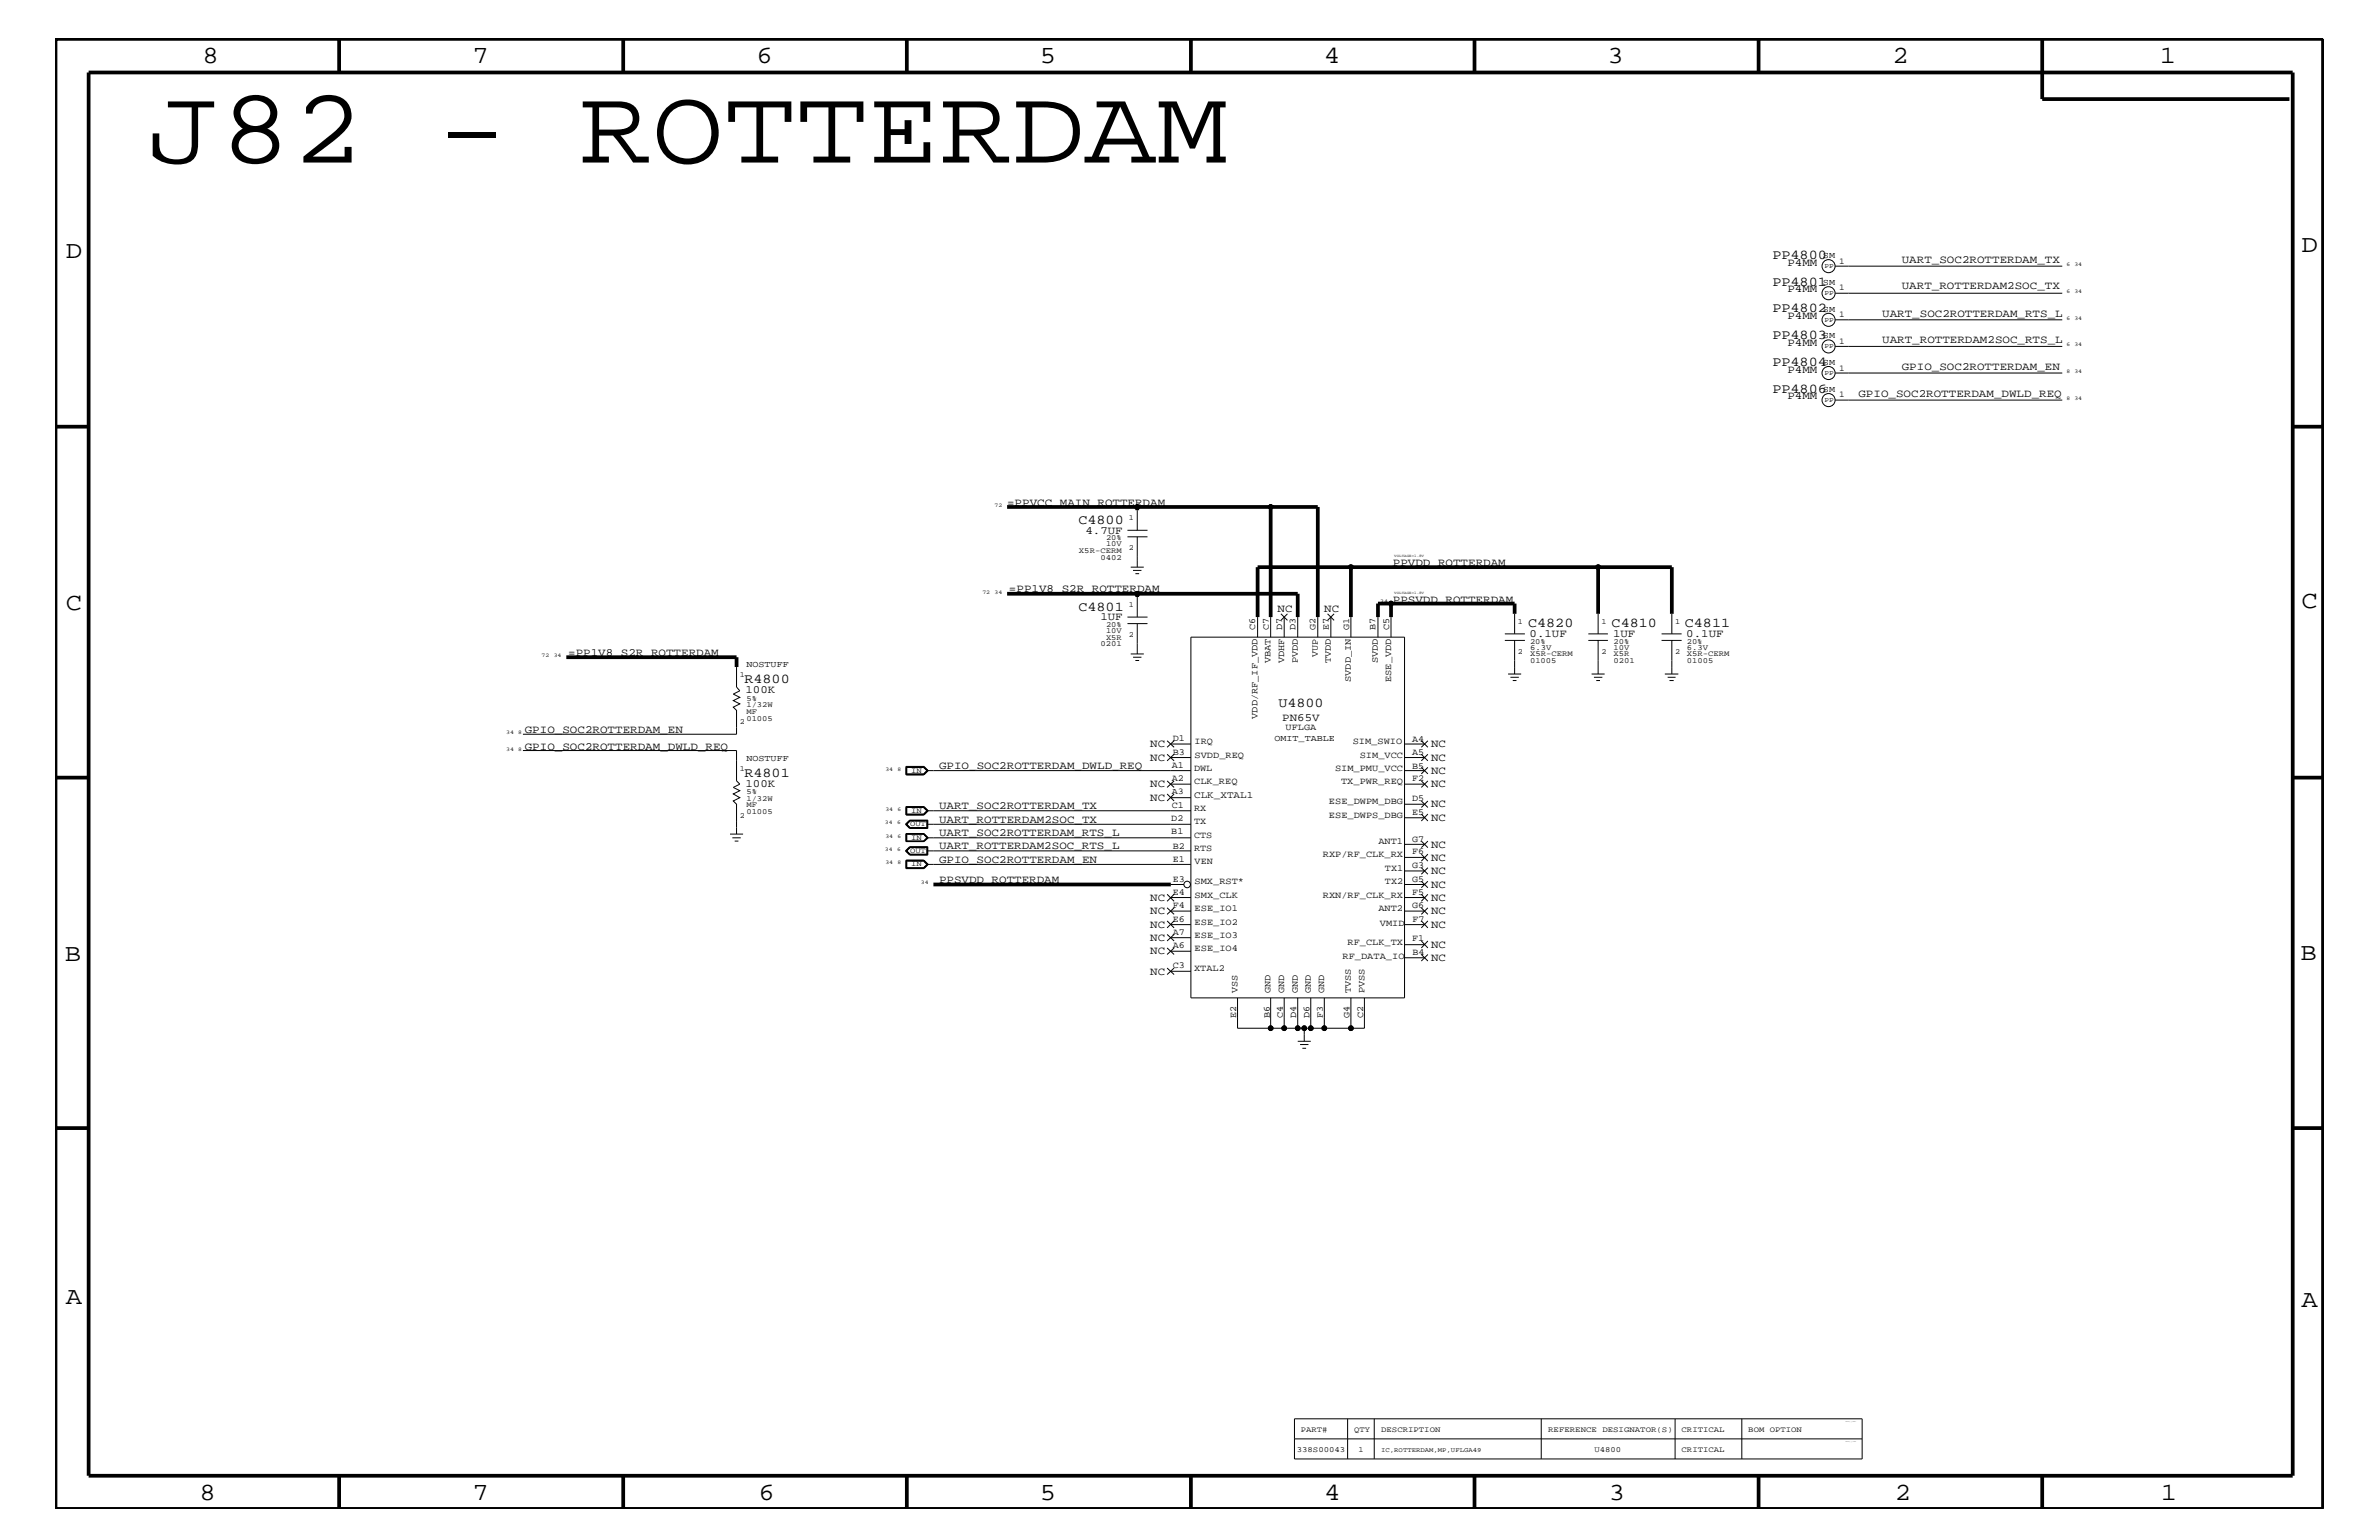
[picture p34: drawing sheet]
<svg xmlns="http://www.w3.org/2000/svg" width="432mm" height="279mm" viewBox="0 0 432 279" stroke-linecap="round" stroke-linejoin="round" font-family="sans-serif">
<defs><g id="words">
<text font-size="19.7" x="26.8" y="29.5">J82 - ROTTERDAM</text>
<g font-size="4.5">
<text x="36.7" y="11.5">8</text>
<text x="85.8" y="11.5">7</text>
<text x="137.3" y="11.5">6</text>
<text x="188.7" y="11.5">5</text>
<text x="240.3" y="11.5">4</text>
<text x="291.8" y="11.5">3</text>
<text x="343.5" y="11.5">2</text>
<text x="392" y="11.5">1</text>
<text x="11.9" y="46.8">D</text>
<text x="417.7" y="45.7">D</text>
<text x="11.9" y="110.6">C</text>
<text x="417.7" y="110.3">C</text>
<text x="11.8" y="174.3">B</text>
<text x="417.6" y="174.2">B</text>
<text x="11.9" y="236.7">A</text>
<text x="417.7" y="237.1">A</text>
<text x="36.2" y="272.1">8</text>
<text x="85.8" y="272.1">7</text>
<text x="137.7" y="272.1">6</text>
<text x="188.7" y="272.1">5</text>
<text x="240.4" y="272.1">4</text>
<text x="292" y="272.1">3</text>
<text x="343.9" y="272.1">2</text>
<text x="392.2" y="272.1">1</text>
</g>
<g font-size="2.5">
<text x="321.7" y="47">PP4800</text>
<text x="321.7" y="51.8">PP4801</text>
<text x="321.7" y="56.7">PP4802</text>
<text x="321.7" y="61.5">PP4803</text>
<text x="321.7" y="71.2">PP4806</text>
<text x="321.7" y="66.4">PP4804</text>
<text x="195.7" y="95">C4800</text>
<text x="195.7" y="110.8">C4801</text>
<text x="277.4" y="113.7">C4820</text>
<text x="292.5" y="113.7">C4810</text>
<text x="305.8" y="113.7">C4811</text>
<text x="135.1" y="124">R4800</text>
<text x="232" y="128.3">U4800</text>
<text x="135.1" y="140.9">R4801</text>
</g>
<g font-size="2">
<text x="345.2" y="47.7">UART_SOC2ROTTERDAM_TX</text>
<text x="324.4" y="53">P4MM</text>
<text x="324.4" y="48.2">P4MM</text>
<text x="345.2" y="52.5">UART_ROTTERDAM2SOC_TX</text>
<text x="324.4" y="57.9">P4MM</text>
<text x="341.6" y="57.4">UART_SOC2ROTTERDAM_RTS_L</text>
<text x="324.4" y="62.8">P4MM</text>
<text x="341.6" y="62.3">UART_ROTTERDAM2SOC_RTS_L</text>
<text x="324.4" y="67.6">P4MM</text>
<text x="337.3" y="72">GPIO_SOC2ROTTERDAM_DWLD_REQ</text>
<text x="345.2" y="67.1">GPIO_SOC2ROTTERDAM_EN</text>
<text x="324.4" y="72.4">P4MM</text>
<text x="182.8" y="91.7">=PPVCC_MAIN_ROTTERDAM</text>
<text x="197" y="96.8">4.7UF</text>
<text x="183.1" y="107.5">=PP1V8_S2R_ROTTERDAM</text>
<text x="252.8" y="102.6">PPVDD_ROTTERDAM</text>
<text x="199.7" y="112.6">1UF</text>
<text x="231.9" y="111">NC</text>
<text x="240.4" y="111">NC</text>
<text x="252.8" y="109.3">PPSVDD_ROTTERDAM</text>
<text x="103.1" y="119">=PP1V8_S2R_ROTTERDAM</text>
<text x="277.6" y="115.6">0.1UF</text>
<text x="292.8" y="115.6">1UF</text>
<text x="306.1" y="115.6">0.1UF</text>
<text x="135.3" y="125.8">100K</text>
<text x="232.7" y="130.8">PN65V</text>
<text x="95.2" y="133">GPIO_SOC2ROTTERDAM_EN</text>
<text x="95.3" y="136">GPIO_SOC2ROTTERDAM_DWLD_REQ</text>
<text x="208.8" y="135.6">NC</text>
<text x="259.8" y="135.6">NC</text>
<text x="135.3" y="142.8">100K</text>
<text x="170.4" y="139.6">GPIO_SOC2ROTTERDAM_DWLD_REQ</text>
<text x="208.8" y="142.9">NC</text>
<text x="208.8" y="138">NC</text>
<text x="259.8" y="140.4">NC</text>
<text x="259.8" y="142.9">NC</text>
<text x="259.8" y="138">NC</text>
<text x="170.4" y="149.3">UART_ROTTERDAM2SOC_TX</text>
<text x="170.4" y="146.8">UART_SOC2ROTTERDAM_TX</text>
<text x="208.8" y="145.3">NC</text>
<text x="259.8" y="149">NC</text>
<text x="259.8" y="146.5">NC</text>
<text x="170.4" y="154.1">UART_ROTTERDAM2SOC_RTS_L</text>
<text x="170.4" y="151.8">UART_SOC2ROTTERDAM_RTS_L</text>
<text x="259.8" y="153.8">NC</text>
<text x="170.4" y="160.2">PPSVDD_ROTTERDAM</text>
<text x="170.4" y="156.6">GPIO_SOC2ROTTERDAM_EN</text>
<text x="259.8" y="161.1">NC</text>
<text x="259.8" y="158.6">NC</text>
<text x="259.8" y="156.2">NC</text>
<text x="208.8" y="165.9">NC</text>
<text x="208.8" y="163.5">NC</text>
<text x="259.8" y="165.9">NC</text>
<text x="259.8" y="163.5">NC</text>
<text x="208.8" y="173.2">NC</text>
<text x="208.8" y="170.7">NC</text>
<text x="208.8" y="168.3">NC</text>
<text x="259.8" y="172">NC</text>
<text x="259.8" y="168.3">NC</text>
<text x="208.8" y="176.8">NC</text>
<text x="259.8" y="174.4">NC</text>
</g>
<text font-size="1.8" x="216.7" y="144.7">CLK_XTAL1</text>
<g font-size="1.7">
<text x="227.8" y="114.2" transform="rotate(-90 227.8 114.2)">C6</text>
<text x="230.3" y="114.2" transform="rotate(-90 230.3 114.2)">C7</text>
<text x="232.7" y="114.2" transform="rotate(-90 232.7 114.2)">D7</text>
<text x="235.1" y="114.2" transform="rotate(-90 235.1 114.2)">D3</text>
<text x="238.8" y="114.2" transform="rotate(-90 238.8 114.2)">G2</text>
<text x="239.2" y="119.2" transform="rotate(-90 239.2 119.2)">VUP</text>
<text x="241.2" y="114.2" transform="rotate(-90 241.2 114.2)">E7</text>
<text x="244.9" y="114.2" transform="rotate(-90 244.9 114.2)">G1</text>
<text x="249.7" y="114.2" transform="rotate(-90 249.7 114.2)">B7</text>
<text x="252.1" y="114.2" transform="rotate(-90 252.1 114.2)">C5</text>
<text x="230.6" y="120.3" transform="rotate(-90 230.6 120.3)">VBAT</text>
<text x="233.1" y="120.3" transform="rotate(-90 233.1 120.3)">VDHF</text>
<text x="235.5" y="120.3" transform="rotate(-90 235.5 120.3)">PVDD</text>
<text x="241.6" y="120.3" transform="rotate(-90 241.6 120.3)">TVDD</text>
<text x="245.2" y="123.7" transform="rotate(-90 245.2 123.7)">SVDD_IN</text>
<text x="250.1" y="120.3" transform="rotate(-90 250.1 120.3)">SVDD</text>
<text x="252.5" y="123.7" transform="rotate(-90 252.5 123.7)">ESE_VDD</text>
<text x="228.3" y="130.4" transform="rotate(-90 228.3 130.4)">VDD/RF_IF_VDD</text>
<text x="212.9" y="134.5">D1</text>
<text x="212.9" y="137">B3</text>
<text x="216.8" y="137.4">SVDD_REQ</text>
<text x="216.8" y="135">IRQ</text>
<text x="233.3" y="132.5">UFLGA</text>
<text x="245.5" y="135">SIM_SWIO</text>
<text x="246.8" y="137.4">SIM_VCC</text>
<text x="256.3" y="134.6">A4</text>
<text x="256.3" y="137">A5</text>
<text x="212.7" y="141.7">A2</text>
<text x="212.7" y="139.4">A1</text>
<text x="216.7" y="142.3">CLK_REQ</text>
<text x="216.7" y="139.8">DWL</text>
<text x="242.3" y="139.8">SIM_PMU_VCC</text>
<text x="243.4" y="142.3">TX_PWR_REQ</text>
<text x="256.3" y="141.8">F2</text>
<text x="256.3" y="139.5">B5</text>
<text x="212.6" y="149">D2</text>
<text x="212.7" y="146.7">C1</text>
<text x="216.7" y="149.5">TX</text>
<text x="216.7" y="147.1">RX</text>
<text x="241.2" y="148.4">ESE_DWPS_DBG</text>
<text x="241.2" y="145.9">ESE_DWPM_DBG</text>
<text x="256.3" y="145.4">D5</text>
<text x="256.3" y="147.9">E5</text>
<text x="212.6" y="151.3">B1</text>
<text x="212.9" y="154">B2</text>
<text x="216.7" y="152">CTS</text>
<text x="216.7" y="154.4">RTS</text>
<text x="240.1" y="155.6">RXP/RF_CLK_RX</text>
<text x="250.2" y="153.2">ANT1</text>
<text x="256.3" y="152.7">G7</text>
<text x="256.3" y="155">F6</text>
<text x="212.9" y="160">E3</text>
<text x="212.9" y="156.3">E1</text>
<text x="216.8" y="160.5">SMX_RST*</text>
<text x="216.8" y="156.8">VEN</text>
<text x="251.4" y="158">TX1</text>
<text x="251.4" y="160.5">TX2</text>
<text x="256.3" y="157.4">G3</text>
<text x="256.3" y="160">G5</text>
<text x="212.9" y="162.4">E4</text>
<text x="212.9" y="164.8">F4</text>
<text x="212.9" y="167.2">E6</text>
<text x="216.8" y="167.8">ESE_IO2</text>
<text x="216.8" y="165.3">ESE_IO1</text>
<text x="216.8" y="162.8">SMX_CLK</text>
<text x="240.1" y="162.8">RXN/RF_CLK_RX</text>
<text x="250.2" y="165.3">ANT2</text>
<text x="256.3" y="164.7">G6</text>
<text x="256.3" y="162.4">F5</text>
<text x="256.4" y="167.2">F7</text>
<text x="212.9" y="169.7">A7</text>
<text x="212.9" y="172.1">A6</text>
<text x="216.8" y="172.6">ESE_IO4</text>
<text x="216.8" y="170.1">ESE_IO3</text>
<text x="244.6" y="171.4">RF_CLK_TX</text>
<text x="250.4" y="168">VMID</text>
<text x="256.3" y="170.7">F1</text>
<text x="256.4" y="173.3">B4</text>
<text x="212.9" y="175.7">C3</text>
<text x="216.7" y="176.2">XTAL2</text>
<text x="243.7" y="174">RF_DATA_IO</text>
<text x="224.4" y="184.7" transform="rotate(-90 224.4 184.7)">E2</text>
<text x="224.6" y="180.2" transform="rotate(-90 224.6 180.2)">VSS</text>
<text x="230.5" y="184.7" transform="rotate(-90 230.5 184.7)">B6</text>
<text x="230.6" y="180.2" transform="rotate(-90 230.6 180.2)">GND</text>
<text x="232.8" y="184.7" transform="rotate(-90 232.8 184.7)">C4</text>
<text x="233.1" y="180.2" transform="rotate(-90 233.1 180.2)">GND</text>
<text x="235.3" y="184.7" transform="rotate(-90 235.3 184.7)">D4</text>
<text x="235.5" y="180.2" transform="rotate(-90 235.5 180.2)">GND</text>
<text x="237.7" y="184.7" transform="rotate(-90 237.7 184.7)">D6</text>
<text x="237.9" y="180.2" transform="rotate(-90 237.9 180.2)">GND</text>
<text x="240.1" y="184.7" transform="rotate(-90 240.1 184.7)">F3</text>
<text x="240.4" y="180.2" transform="rotate(-90 240.4 180.2)">GND</text>
<text x="244.9" y="184.7" transform="rotate(-90 244.9 184.7)">G4</text>
<text x="245.2" y="180.2" transform="rotate(-90 245.2 180.2)">TVSS</text>
<text x="247.4" y="184.7" transform="rotate(-90 247.4 184.7)">C2</text>
<text x="247.6" y="180.2" transform="rotate(-90 247.6 180.2)">PVSS</text>
</g>
<g font-size="1.6">
<text x="330.9" y="46.8">SM</text>
<text x="333.8" y="47.9">1</text>
<text x="330.9" y="51.7">SM</text>
<text x="333.8" y="52.7">1</text>
<text x="330.9" y="56.6">SM</text>
<text x="333.8" y="57.5">1</text>
<text x="330.9" y="61.4">SM</text>
<text x="333.8" y="62.3">1</text>
<text x="330.9" y="71.1">SM</text>
<text x="330.9" y="66.2">SM</text>
<text x="333.8" y="67.3">1</text>
<text x="333.8" y="72.1">1</text>
<text x="135.5" y="121">NOSTUFF</text>
<text x="231.3" y="134.4">OMIT_TABLE</text>
<text x="135.5" y="138">NOSTUFF</text>
<text x="212.7" y="144">A3</text>
</g>
<g font-size="1.4">
<text x="204.9" y="94.3">1</text>
<text x="195.8" y="100.4">X5R-CERM</text>
<text x="199.7" y="101.5">0402</text>
<text x="200.7" y="98">20%</text>
<text x="200.7" y="99.1">10V</text>
<text x="204.9" y="99.9">2</text>
<text x="200.7" y="113.7">20%</text>
<text x="204.9" y="110.2">1</text>
<text x="275.5" y="113.1">1</text>
<text x="290.7" y="113.1">1</text>
<text x="304" y="113.1">1</text>
<text x="199.7" y="117.3">0201</text>
<text x="200.7" y="114.8">10V</text>
<text x="200.7" y="116.1">X5R</text>
<text x="204.9" y="115.6">2</text>
<text x="275.5" y="118.6">2</text>
<text x="277.7" y="116.8">20%</text>
<text x="277.7" y="119.1">X5R-CERM</text>
<text x="277.7" y="117.9">6.3V</text>
<text x="290.7" y="118.6">2</text>
<text x="292.9" y="117.9">10V</text>
<text x="292.9" y="119.1">X5R</text>
<text x="292.9" y="116.8">20%</text>
<text x="304" y="118.6">2</text>
<text x="306.2" y="119.1">X5R-CERM</text>
<text x="306.2" y="117.9">6.3V</text>
<text x="306.2" y="116.8">20%</text>
<text x="134.3" y="122.9">1</text>
<text x="277.7" y="120.3">01005</text>
<text x="292.9" y="120.3">0201</text>
<text x="306.2" y="120.3">01005</text>
<text x="134.3" y="131.3">2</text>
<text x="135.5" y="127.1">5%</text>
<text x="135.5" y="129.6">MF</text>
<text x="135.5" y="128.3">1/32W</text>
<text x="135.5" y="130.8">01005</text>
<text x="134.3" y="139.8">1</text>
<text x="165.4" y="140.2">IN</text>
<text x="134.3" y="148.4">2</text>
<text x="135.5" y="144">5%</text>
<text x="135.5" y="146.5">MF</text>
<text x="135.5" y="147.7">01005</text>
<text x="135.5" y="145.3">1/32W</text>
<text x="165.2" y="149.9">OUT</text>
<text x="165.4" y="147.5">IN</text>
<text x="165.2" y="154.7">OUT</text>
<text x="165.4" y="152.3">IN</text>
<text x="165.4" y="157.2">IN</text>
<text x="235.4" y="263.5">338S00043</text>
<text x="236.1" y="259.9">PART#</text>
<text x="245.8" y="259.9">QTY</text>
<text x="246.6" y="263.5">1</text>
<text x="250.7" y="259.9">DESCRIPTION</text>
<text x="281" y="259.9">REFERENCE DESIGNATOR(S)</text>
<text x="289.4" y="263.5">U4800</text>
<text x="305.2" y="259.9">CRITICAL</text>
<text x="305.2" y="263.5">CRITICAL</text>
<text x="317.3" y="259.9">BOM OPTION</text>
</g>
<g font-size="1.3">
<text x="331.1" y="53.5">PP</text>
<text x="331.1" y="48.7">PP</text>
<text x="331.1" y="58.4">PP</text>
<text x="331.1" y="63.2">PP</text>
<text x="331.1" y="68.1">PP</text>
<text x="331.1" y="72.9">PP</text>
</g>
<text font-size="1.2" x="250.7" y="263.5">IC,ROTTERDAM,MP,UFLGA49</text>
<g font-size="1">
<text x="375.1" y="53.2">6</text>
<text x="375.1" y="48.3">6</text>
<text x="376.5" y="53.2">34</text>
<text x="376.5" y="48.3">34</text>
<text x="375.1" y="58">6</text>
<text x="376.5" y="58">34</text>
<text x="375.1" y="62.9">6</text>
<text x="376.5" y="62.9">34</text>
<text x="375.1" y="67.7">8</text>
<text x="376.5" y="67.7">34</text>
<text x="375.1" y="72.6">8</text>
<text x="376.5" y="72.6">34</text>
<text x="180.5" y="92">72</text>
<text x="178.3" y="107.7">72</text>
<text x="180.5" y="107.7">34</text>
<text x="250.5" y="109.3">34</text>
<text x="98.3" y="119.2">72</text>
<text x="100.5" y="119.2">34</text>
<text x="91.9" y="136.2">34</text>
<text x="91.9" y="133.2">34</text>
<text x="94.1" y="136.2">8</text>
<text x="94.1" y="133.2">8</text>
<text x="160.7" y="139.8">34</text>
<text x="162.9" y="139.8">8</text>
<text x="160.6" y="149.5">34</text>
<text x="160.7" y="147.1">34</text>
<text x="162.8" y="149.5">6</text>
<text x="162.9" y="147.1">6</text>
<text x="160.6" y="154.4">34</text>
<text x="160.7" y="152">34</text>
<text x="162.8" y="154.4">6</text>
<text x="162.9" y="152">6</text>
<text x="160.7" y="156.8">34</text>
<text x="162.9" y="156.8">8</text>
<text x="167.1" y="160.5">34</text>
</g>
<g font-size=".7">
<text x="253.1" y="101">VOLTAGE=1.8V</text>
<text x="253.1" y="107.7">VOLTAGE=1.8V</text>
</g>
</g></defs>
<g fill="none" stroke="#000" stroke-width=".18">
<path d="M333.1 58h41.2M333.1 53.2h41.2M333.1 48.3h41.2M333.1 72.6h41.2M333.1 67.7h41.2M333.1 62.9h41.2M204.6 97.4h3.7M204.6 96.2h3.7M206.4 92.6v3.6M206.4 97.4v5.5M204.6 113.1h3.7M204.6 112h3.7"/>
<path d="M205.2 118.6h2.4M205.2 102.9h2.4M205.7 119.2h1.5M205.7 103.5h1.5M206.1 119.8h.7M206.1 104.1h.7M206.4 108.3v3.7M206.4 113.1v5.5M216.2 115.6h38.7v65.4h-38.7zM228.3 112v3.6M230.6 112v3.6M232.5 111.4l1.2 1.2"/>
<path d="M233.1 112v3.6M233.7 111.4l-1.2 1.2M235.5 112v3.6M239.2 112v3.6M241 111.4l1.1 1.2M241.6 112v3.6M242.1 111.4l-1.1 1.2M245.2 112v3.6M250.1 112v3.6M252.5 112v3.6M273.1 116.2h3.7M273.1 115h3.7"/>
<path d="M274.9 111.4v3.6M274.9 116.2v6.1M288.3 116.2h3.5M288.3 115h3.5M290.1 111.4v3.6M290.1 116.2v6.1M301.6 116.2h3.6M301.6 115h3.6M303.4 111.4v3.6M303.4 116.2v6.1M94.9 136.2h38.8v5.5l.6 .6-1.2 .6 1.2 .6-1.2 .5 1.2 .7-1.2 .6 .6 .6v5.4M133.7 121v3.7l.6 .6-1.2 .6 1.2 .6-1.2 .6 1.2 .6-1.2 .6 .6 .6v4.3h-38.8"/>
<path d="M164.4 139.1h3.3l.8 .7-.8 .8h-3.3zM164.5 139.2h3.1M164.6 139.2v1.2h3l.6-.6M167.6 139.2l.7 .6-.7 .7h-3.1M167.6 139.2l.6 .6M168.2 139.8h48M211.8 136.8l1.3 1.2M211.8 134.4l1.3 1.2M212.5 135h3.7M212.5 137.4h3.7M213.1 136.8l-1.3 1.2M213.1 134.4l-1.3 1.2"/>
<path d="M254.9 135h3.7M254.9 139.8h3.7M254.9 137.4h3.7M258 139.2l1.2 1.2M258 134.4l1.2 1.2M258 136.8l1.2 1.2M259.2 139.2l-1.2 1.2M259.2 134.4l-1.2 1.2M259.2 136.8l-1.2 1.2M273.7 122.3h2.4M274.2 122.9h1.5M274.6 123.5h.7"/>
<path d="M288.9 122.3h2.4M289.3 122.9h1.5M289.7 123.5h.7M302.2 122.3h2.4M302.7 122.9h1.4M303 123.5h.8M132.5 151.3h2.4M132.9 152h1.6M133.4 152.6h.6M164.3 154.4l.8-.8h3.3v1.5h-3.3zM164.3 149.5l.8-.7h3.3v1.5h-3.3zM164.4 156.1h3.3l.8 .7-.8 .8h-3.3z"/>
<path d="M164.4 146.3h3.3l.8 .8-.8 .8h-3.3zM164.4 151.2h3.3l.8 .8-.8 .7h-3.3zM164.5 151.3h3.1M164.5 152.6h3.1M164.5 156.2h3.1l.7 .6-.7 .7M164.5 156.1v1.4h3.1M164.5 140.6v-1.5h3.1l.8 .7-.8 .8M164.5 147.9v-1.5h3.1l.8 .7-.8 .8M164.5 151.2v1.5M164.5 146.5h3.1M164.6 156.2h3l.6 .6-.6 .6h-3zM164.6 146.5v1.2h3l.6-.6"/>
<path d="M164.6 151.3v1.3M165.2 153.8h3v1.2h-3l-.6-.6zM165.2 149h3v1.1h-3l-.6-.6zM165.2 153.7h3.1v1.4h-3.1M165.2 148.9h3.1v1.3h-3.1M165.2 153.7l-.8 .7 .8 .7M165.2 153.7l-.7 .7 .7 .7M165.2 148.9l-.8 .6 .8 .7M165.2 148.9l-.7 .6 .7 .7M167.6 156.1l.8 .7-.8 .7M167.6 151.3l.7 .7-.7 .6M167.6 151.2l.8 .8-.8 .7"/>
<path d="M167.6 151.3l.6 .7M167.6 146.5l.7 .6-.7 .7h-3.1M167.6 146.5l.6 .6M168.2 152h48M168.2 147.1h48M168.2 149.5h48M168.2 154.4h48M168.2 156.8h48M168.2 152l-.6 .6M211.8 141.7l1.3 1.2M211.8 144l1.3 1.3M212.5 142.3h3.7"/>
<path d="M212.5 144.7h3.7M213.1 141.7l-1.3 1.2M213.1 144l-1.3 1.3M254.9 142.3h3.7M254.9 145.9h3.7M254.9 148.4h3.7M254.9 153.2h3.7M254.9 155.6h3.7M254.9 158h3.7M258 159.9l1.2 1.2M258 157.4l1.2 1.2M258 152.6l1.2 1.2"/>
<path d="M258 155l1.2 1.2M258 147.7l1.2 1.3M258 145.3l1.2 1.2M258 141.7l1.2 1.2M259.2 159.9l-1.2 1.2M259.2 157.4l-1.2 1.2M259.2 152.6l-1.2 1.2M259.2 155l-1.2 1.2M259.2 147.7l-1.2 1.3M259.2 145.3l-1.2 1.2M259.2 141.7l-1.2 1.2M211.8 175.6l1.3 1.2"/>
<path d="M211.8 172l1.3 1.2M211.8 169.5l1.3 1.2M211.8 167.1l1.3 1.2M211.8 164.7l1.3 1.2M211.8 162.2l1.3 1.3M212.5 162.8h3.7M212.5 165.3h3.7M212.5 167.8h3.7M212.5 170.1h3.7M212.5 172.6h3.7M212.5 176.2h3.7M212.5 160.5h2.4"/>
<path d="M213.1 175.6l-1.3 1.2M213.1 172l-1.3 1.2M213.1 169.5l-1.3 1.2M213.1 167.1l-1.3 1.2M213.1 164.7l-1.3 1.2M213.1 162.2l-1.3 1.3M254.9 162.8h3.7M254.9 165.3h3.7M254.9 167.8h3.7M254.9 160.5h3.7M254.9 171.4h3.7M254.9 173.8h3.7"/>
<path d="M258 173.2l1.2 1.2M258 170.7l1.2 1.3M258 164.7l1.2 1.2M258 167.1l1.2 1.2M258 162.2l1.2 1.3M259.2 173.2l-1.2 1.2M259.2 170.7l-1.2 1.3M259.2 164.7l-1.2 1.2M259.2 167.1l-1.2 1.2M259.2 162.2l-1.2 1.3M224.6 181v5.5h6v-5.5M233.1 181v5.5h-2.5"/>
<path d="M235.5 181v5.5h-2.4M235.5 188.9h2.4M236 189.5h1.5M236.4 190.2h.7M236.7 186.5v2.4M237.9 181v5.5M240.4 181v5.5M245.2 181v5.5M247.7 181v5.5h-12.2M235 257.4h103v7.3h-103zM244.6 257.4v7.3M249.4 257.4v7.3"/>
<path d="M279.7 257.4v7.3M304 257.4v7.3M316.1 257.4v7.3M235 261.1h103"/>
<circle cx="331.9" cy="53.2" r="1.19"/>
<circle cx="331.9" cy="58" r="1.19"/>
<circle cx="331.9" cy="48.3" r="1.19"/>
<circle cx="331.9" cy="67.7" r="1.19"/>
<circle cx="331.9" cy="72.6" r="1.19"/>
<circle cx="331.9" cy="62.9" r="1.19"/>
<circle cx="206.4" cy="92" r=".42"/>
<circle cx="230.6" cy="92" r=".42"/>
<circle cx="206.4" cy="107.7" r=".42"/>
<circle cx="245.2" cy="102.9" r=".42"/>
<circle cx="252.5" cy="109.5" r=".42"/>
<circle cx="290.1" cy="102.9" r=".42"/>
<circle cx="215.5" cy="160.5" r=".59"/>
<circle cx="230.6" cy="186.5" r=".42"/>
<circle cx="233.1" cy="186.5" r=".42"/>
<circle cx="235.5" cy="186.5" r=".42"/>
<circle cx="236.7" cy="186.5" r=".42"/>
<circle cx="237.9" cy="186.5" r=".42"/>
<circle cx="240.4" cy="186.5" r=".42"/>
<circle cx="245.2" cy="186.5" r=".42"/>
</g>
<g fill="none" stroke="#000" stroke-width=".68" stroke-linecap="butt">
<path d="M10.1 7.1h411.5v266.7h-411.5zM16.1 13.2h400v254.5h-400zM61.6 7.1v6.1M113.1 7.1v6.1M164.6 7.1v6.1M216.2 7.1v6.1M267.6 7.1v6.1M319.2 7.1v6.1M370.7 7.1v10.9h44.8M10.1 77.4h6M416.1 77.4h5.5M182.8 92h47.8"/>
<path d="M206.4 92v.6M102.8 119.2h30.9v1.8M182.8 107.7h52.7v4.3M206.4 107.7v.6M228.3 112v-9.1h16.9v9.1M230.6 112v-20h8.6v20M245.2 102.9h44.9M250.1 112v-2.5h2.4v2.5M252.5 109.5h22.4v1.9M290.1 111.4v-8.5h13.3v8.5M10.1 141.1h6M416.1 141.1h5.5"/>
<path d="M169.4 160.5h43.1M10.1 204.7h6M416.1 204.7h5.5M61.6 267.7v6.1M113.1 267.7v6.1M164.6 267.7v6.1M216.2 268v5.8M267.6 267.7v6.1M319.2 267.7v6.1M370.7 267.7v6.1"/>
</g>
<g fill="#000">
<circle cx="206.4" cy="92" r=".42"/>
<circle cx="230.6" cy="92" r=".42"/>
<circle cx="206.4" cy="107.7" r=".42"/>
<circle cx="245.2" cy="102.9" r=".42"/>
<circle cx="252.5" cy="109.5" r=".42"/>
<circle cx="290.1" cy="102.9" r=".42"/>
<circle cx="230.6" cy="186.5" r=".42"/>
<circle cx="233.1" cy="186.5" r=".42"/>
<circle cx="235.5" cy="186.5" r=".42"/>
<circle cx="236.7" cy="186.5" r=".42"/>
<circle cx="237.9" cy="186.5" r=".42"/>
<circle cx="240.4" cy="186.5" r=".42"/>
<circle cx="245.2" cy="186.5" r=".42"/>
</g>
<use href="#words"/>
</svg>
